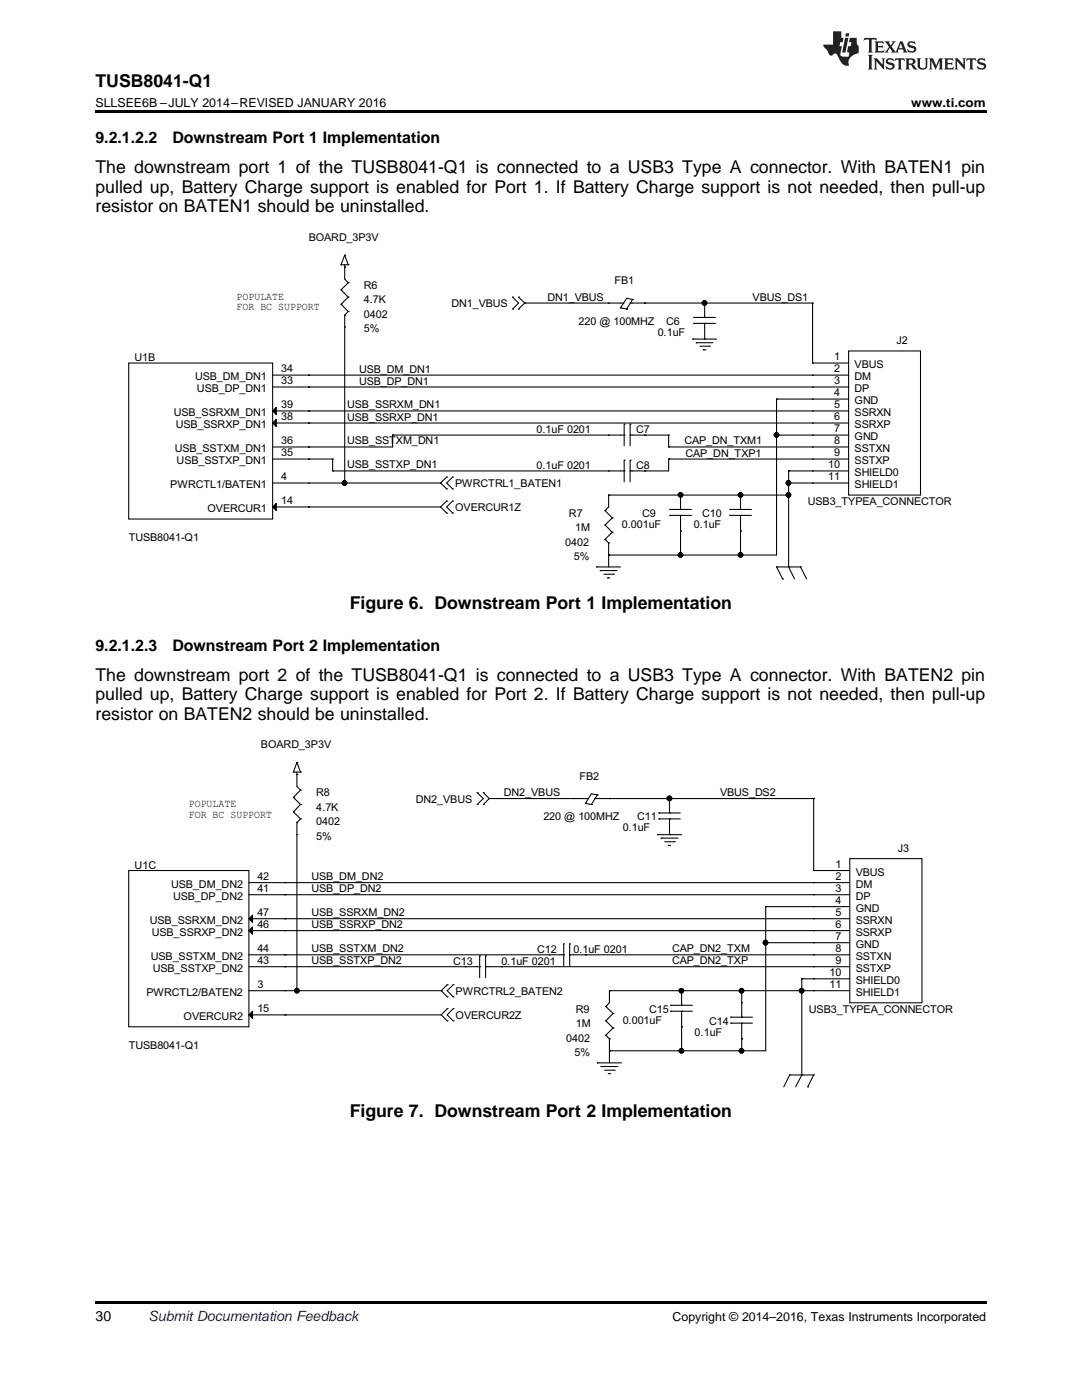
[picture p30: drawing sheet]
<svg xmlns="http://www.w3.org/2000/svg" width="216mm" height="279mm" viewBox="0 0 216 279" stroke-linecap="round" stroke-linejoin="round" font-family="sans-serif">
<defs><g id="words">
<g font-size="3.5">
<text x="19" y="17.3">TUSB8041-Q1</text>
<text x="19" y="34.5">The downstream port 1 of the TUSB8041-Q1 is connected to a USB3 Type A connector. With BATEN1 pin</text>
<text x="19" y="38.4">pulled up, Battery Charge support is enabled for Port 1. If Battery Charge support is not needed, then pull-up</text>
<text x="19" y="42.3">resistor on BATEN1 should be uninstalled.</text>
<text x="69.8" y="121.5">Figure 6. Downstream Port 1 Implementation</text>
<text x="19" y="135.9">The downstream port 2 of the TUSB8041-Q1 is connected to a USB3 Type A connector. With BATEN2 pin</text>
<text x="19" y="139.8">pulled up, Battery Charge support is enabled for Port 2. If Battery Charge support is not needed, then pull-up</text>
<text x="19" y="143.7">resistor on BATEN2 should be uninstalled.</text>
<text x="69.8" y="222.8">Figure 7. Downstream Port 2 Implementation</text>
</g>
<g font-size="3.2">
<text x="19" y="28.6">9.2.1.2.2</text>
<text x="34.4" y="28.6">Downstream Port 1 Implementation</text>
<text x="19" y="129.9">9.2.1.2.3</text>
<text x="34.4" y="129.9">Downstream Port 2 Implementation</text>
</g>
<text font-size="2.8" x="19" y="263.6">30</text>
<text font-size="2.8" fill="#0000c8" x="29.6" y="263.6">Submit Documentation Feedback</text>
<g font-size="2.5">
<text x="19" y="21.4">SLLSEE6B –JULY 2014–REVISED JANUARY 2016</text>
<text x="181.8" y="21.4">www.ti.com</text>
<text x="134.2" y="263.6">Copyright © 2014–2016, Texas Instruments Incorporated</text>
</g>
<g font-size="2.1">
<text x="61.6" y="48.1">BOARD_3P3V</text>
<text x="47.2" y="59.8">POPULATE</text>
<text x="72.6" y="57.7">R6</text>
<text x="109.2" y="60">DN1_VBUS</text>
<text x="122.6" y="56.7">FB1</text>
<text x="150.2" y="60">VBUS_DS1</text>
<text x="47.2" y="61.9">FOR BC SUPPORT</text>
<text x="72.6" y="60.6">4.7K</text>
<text x="72.6" y="63.4">0402</text>
<text x="90.1" y="61.3">DN1_VBUS</text>
<text x="115.4" y="64.9">220 @ 100MHZ</text>
<text x="132.9" y="64.9">C6</text>
<text x="72.6" y="66.3">5%</text>
<text x="131.2" y="67">0.1uF</text>
<text x="166.5" y="71.9">1</text>
<text x="178.9" y="68.7">J2</text>
<text x="26.9" y="72">U1B</text>
<text x="38.9" y="75.9">USB_DM_DN1</text>
<text x="56.1" y="76.7">33</text>
<text x="56.1" y="74.3">34</text>
<text x="71.7" y="74.4">USB_DM_DN1</text>
<text x="71.7" y="76.7">USB_DP_DN1</text>
<text x="166.5" y="74.3">2</text>
<text x="166.5" y="76.7">3</text>
<text x="170.5" y="73.4">VBUS</text>
<text x="170.5" y="75.9">DM</text>
<text x="34.7" y="83">USB_SSRXM_DN1</text>
<text x="39.3" y="78.2">USB_DP_DN1</text>
<text x="56.1" y="83.9">38</text>
<text x="56.1" y="81.5">39</text>
<text x="69.3" y="81.5">USB_SSRXM_DN1</text>
<text x="69.3" y="83.9">USB_SSRXP_DN1</text>
<text x="166.5" y="79.1">4</text>
<text x="166.5" y="81.5">5</text>
<text x="166.5" y="83.9">6</text>
<text x="170.5" y="78.2">DP</text>
<text x="170.5" y="80.6">GND</text>
<text x="170.5" y="83">SSRXN</text>
<text x="35.1" y="85.4">USB_SSRXP_DN1</text>
<text x="56.1" y="88.7">36</text>
<text x="69.3" y="88.7">USB_SSTXM_DN1</text>
<text x="107.1" y="86.4">0.1uF 0201</text>
<text x="127" y="86.4">C7</text>
<text x="136.6" y="88.7">CAP_DN_TXM1</text>
<text x="166.5" y="86.3">7</text>
<text x="166.5" y="88.7">8</text>
<text x="170.5" y="85.4">SSRXP</text>
<text x="170.5" y="87.8">GND</text>
<text x="34.9" y="90.2">USB_SSTXM_DN1</text>
<text x="35.2" y="92.6">USB_SSTXP_DN1</text>
<text x="56.1" y="95.9">4</text>
<text x="56.1" y="91.1">35</text>
<text x="69.3" y="93.5">USB_SSTXP_DN1</text>
<text x="107.1" y="93.6">0.1uF 0201</text>
<text x="127" y="93.6">C8</text>
<text x="136.8" y="91.1">CAP_DN_TXP1</text>
<text x="165.3" y="93.4">10</text>
<text x="165.3" y="95.9">11</text>
<text x="166.5" y="91.1">9</text>
<text x="170.5" y="90.2">SSTXN</text>
<text x="170.5" y="92.6">SSTXP</text>
<text x="170.5" y="95">SHIELD0</text>
<text x="34" y="97.4">PWRCTL1/BATEN1</text>
<text x="56.1" y="100.6">14</text>
<text x="90.8" y="97.2">PWRCTRL1_BATEN1</text>
<text x="90.8" y="102">OVERCUR1Z</text>
<text x="161.2" y="100.8">USB3_TYPEA_CONNECTOR</text>
<text x="170.5" y="97.4">SHIELD1</text>
<text x="25.7" y="107.9">TUSB8041-Q1</text>
<text x="41.4" y="102.2">OVERCUR1</text>
<text x="113.5" y="103.2">R7</text>
<text x="114.8" y="106">1M</text>
<text x="124.1" y="105.3">0.001uF</text>
<text x="128.1" y="103.2">C9</text>
<text x="138.4" y="105.3">0.1uF</text>
<text x="140.1" y="103.2">C10</text>
<text x="112.8" y="108.9">0402</text>
<text x="114.5" y="111.8">5%</text>
<text x="52.1" y="149.4">BOARD_3P3V</text>
<text x="115.6" y="155.6">FB2</text>
<text x="37.7" y="161.1">POPULATE</text>
<text x="63.1" y="158.9">R8</text>
<text x="63.1" y="161.8">4.7K</text>
<text x="83" y="160.2">DN2_VBUS</text>
<text x="100.5" y="158.9">DN2_VBUS</text>
<text x="143.7" y="158.9">VBUS_DS2</text>
<text x="37.7" y="163.2">FOR BC SUPPORT</text>
<text x="63.1" y="164.7">0402</text>
<text x="63.1" y="167.6">5%</text>
<text x="108.4" y="163.7">220 @ 100MHZ</text>
<text x="124.2" y="165.9">0.1uF</text>
<text x="127.1" y="163.7">C11</text>
<text x="26.9" y="173.4">U1C</text>
<text x="166.7" y="173.2">1</text>
<text x="179.1" y="170">J3</text>
<text x="34.1" y="177.1">USB_DM_DN2</text>
<text x="34.5" y="179.6">USB_DP_DN2</text>
<text x="51.3" y="175.6">42</text>
<text x="51.3" y="178">41</text>
<text x="62.2" y="178.1">USB_DP_DN2</text>
<text x="62.2" y="175.7">USB_DM_DN2</text>
<text x="166.7" y="175.6">2</text>
<text x="166.7" y="178">3</text>
<text x="170.8" y="174.7">VBUS</text>
<text x="170.8" y="177.1">DM</text>
<text x="170.8" y="179.6">DP</text>
<text x="29.9" y="184.3">USB_SSRXM_DN2</text>
<text x="51.3" y="182.8">47</text>
<text x="51.3" y="185.2">46</text>
<text x="62.2" y="185.2">USB_SSRXP_DN2</text>
<text x="62.2" y="182.9">USB_SSRXM_DN2</text>
<text x="166.7" y="180.4">4</text>
<text x="166.7" y="182.8">5</text>
<text x="166.7" y="185.2">6</text>
<text x="170.8" y="181.9">GND</text>
<text x="170.8" y="184.3">SSRXN</text>
<text x="30.1" y="191.5">USB_SSTXM_DN2</text>
<text x="30.3" y="186.7">USB_SSRXP_DN2</text>
<text x="51.3" y="190">44</text>
<text x="62.2" y="190.1">USB_SSTXM_DN2</text>
<text x="107.2" y="190.1">C12</text>
<text x="114.4" y="190.1">0.1uF 0201</text>
<text x="134.1" y="190.1">CAP_DN2_TXM</text>
<text x="166.7" y="187.6">7</text>
<text x="166.7" y="190">8</text>
<text x="170.8" y="186.7">SSRXP</text>
<text x="170.8" y="189.1">GND</text>
<text x="170.8" y="191.5">SSTXN</text>
<text x="30.5" y="193.9">USB_SSTXP_DN2</text>
<text x="51.3" y="197.2">3</text>
<text x="51.3" y="192.4">43</text>
<text x="62.2" y="192.4">USB_SSTXP_DN2</text>
<text x="90.4" y="192.5">C13</text>
<text x="100" y="192.5">0.1uF 0201</text>
<text x="134.1" y="192.4">CAP_DN2_TXP</text>
<text x="165.5" y="194.8">10</text>
<text x="165.5" y="197.2">11</text>
<text x="166.7" y="192.4">9</text>
<text x="170.8" y="193.9">SSTXP</text>
<text x="170.8" y="196.3">SHIELD0</text>
<text x="29.2" y="198.7">PWRCTL2/BATEN2</text>
<text x="36.6" y="203.5">OVERCUR2</text>
<text x="51.3" y="202">15</text>
<text x="90.9" y="203.3">OVERCUR2Z</text>
<text x="90.9" y="198.5">PWRCTRL2_BATEN2</text>
<text x="114.9" y="202.1">R9</text>
<text x="129.5" y="202.1">C15</text>
<text x="161.4" y="202.1">USB3_TYPEA_CONNECTOR</text>
<text x="170.8" y="198.7">SHIELD1</text>
<text x="25.7" y="209.3">TUSB8041-Q1</text>
<text x="113" y="207.9">0402</text>
<text x="114.9" y="205">1M</text>
<text x="124.2" y="204.3">0.001uF</text>
<text x="138.6" y="206.7">0.1uF</text>
<text x="141.5" y="204.5">C14</text>
<text x="114.6" y="210.7">5%</text>
</g>
</g></defs>
<path d="M19 22h177.8v.5h-177.8zM19 259.7h177.8v.5h-177.8z" fill="#000"/>
<g fill="none" stroke="#000" stroke-width=".21">
<path d="M68.1 52.8h.1M68.1 57.8h.1M68.8 53.3h.1M68.8 50.9h.1M68.8 52.8v2.9l.7 .7-1.4 1.4 1.4 1.5-1.4 1.4 1.4 1.5-.7 .7v33.5M68.8 50.9l.7 1.9h-1.4zM69.5 52.8h.1M69.5 56.4h.1M69.5 59.3h.1M102.3 59.3h.1M102.3 59.3l1.2 1.2-1.2 1.2M103.5 59.3h.1"/>
<path d="M103.5 59.3l1.2 1.2M125 59.5l1.2 .3-1.2 1.9-1.2-.3zM126.2 59.8h.1M25.7 72.5h28.7v31.1h-28.7zM54.4 74.9h114.9M54.4 77.2h114.9M61.6 74.9h.1M61.6 77.2h.1M68.1 60.7h.1M68.8 62.9h.1M68.8 65.3h.1M69.5 62.2h.1"/>
<path d="M102.3 61.7h.1M103.5 61.7h.1M104.7 60.5h.1M104.7 60.5h19.6M104.7 60.5l-1.2 1.2M121.4 60.5h.1M123.8 61.4h.1M124.3 60.5h.1M125 61.7h.1M125.7 60.5h.1M125.7 60.5h36.4v12h7.2M128.6 60.5h.1"/>
<path d="M138.2 67.7h.1M138.2 67.7h4.8M138.4 64.5h.1M138.4 63.4h.1M138.4 64.5h4.4M138.4 63.4h4.4M138.9 68.4h.1M138.9 68.4h3.4M139.7 69.1h1.9M140.3 69.8h.1M140.3 69.8h.5M140.6 60.5h.1"/>
<path d="M140.6 63.4h.1M140.6 64.5h.1M140.6 67.7h.1M140.6 60.5v2.9M140.6 64.5v3.2M141.6 69.1h.1M155 79.6h.1M162.1 60.5h.1M162.1 72.5h.1M162.1 74.9h.1M162.1 77.2h.1M162.1 79.6h.1"/>
<path d="M169.3 70h14.4v28.8h-14.4zM169.3 79.6h-14.3v31.2h-33.6M54.4 91.6h12v2.4h58.1M54.4 96.4h33.5M54.4 82h114.9M54.4 84.4h114.9M55.1 83.7v1.4l-.7-.7zM55.1 81.3v1.4l-.7-.7zM61.6 82h.1M61.6 84.4h.1M61.6 89.2h.1M61.6 91.6h.1"/>
<path d="M61.6 96.4h.1M66.4 94h.1M66.4 91.6h.1M68.8 96.4h.1M78.3 86.8h.1M87.9 96.4h.1M87.9 96.4l1.2 1.2M89.1 95.2h.1M89.1 97.6h.1M89.1 100h.1M89.1 95.2l-1.2 1.2M89.1 100l-1.2 1.2"/>
<path d="M90.3 97.6h.1M90.3 95.2h.1M90.3 100h.1M90.3 95.2l-1.2 1.2 1.2 1.2M90.3 100l-1.2 1.2 1.2 1.2M121.4 98.8h.1M121.4 86.8h.1M121.4 94h.1M124.5 84.7h.1M124.5 86.8h.1M124.5 91.8h.1M124.5 94h.1"/>
<path d="M124.5 86.8h-46.2v2.4h-23.9M124.5 84.7v4.3M124.5 91.8v4.4M125.7 86.8h.1M125.7 84.7h.1M125.7 94h.1M125.7 91.8h.1M125.7 86.8h7.7v2.4h35.9M125.7 84.7v4.3M125.7 91.8v4.4M128.6 86.8h.1M128.6 94h.1"/>
<path d="M133.4 86.8h.1M133.4 89.2h.1M133.4 91.6h.1M135.8 98.8h.1M135.8 98.8v2.9M147.8 98.8h.1M147.8 98.8v2.9M155 86.8h.1M155 86.8h14.3M157.4 98.8h.1M157.4 96.4h.1M157.4 94h.1"/>
<path d="M157.4 98.8h-36v2.4l-.7 .7 1.5 1.5-1.5 1.4 1.5 1.4-1.5 1.4 .7 .8v4.7M157.4 96.4h11.9M162.1 82h.1M162.1 84.4h.1M162.1 86.8h.1M162.1 89.2h.1M162.1 91.6h.1M162.1 94h.1M162.1 96.4h.1M169.3 94h-11.9v19.1l1.1 2.5M169.3 91.6h-35.9v2.4h-7.7M54.4 101.2h33.5"/>
<path d="M55.1 100.4v1.5l-.7-.7zM61.6 101.2h.1M87.9 101.2l1.2 1.2M89.1 102.4h.1M90.3 102.4h.1M119 113.1h.1M119 113.1h4.8M119.8 113.9h.1M119.8 113.9h3.3M120.5 114.6h1.9M120.7 101.9h.1M120.7 104.8h.1"/>
<path d="M120.7 107.6h.1M121.2 115.3h.1M121.2 115.3h.5M121.4 110.8h.1M121.4 108.4h.1M122.2 103.4h.1M122.2 106.2h.1M122.4 114.6h.1M133.6 102.9h.1M133.6 101.7h.1M133.6 102.9h4.4M133.6 101.7h4.4"/>
<path d="M135.8 106h.1M135.8 110.8h.1M135.8 101.7h.1M135.8 102.9h.1M135.8 102.9v7.9M145.6 102.9h.1M145.6 101.7h.1M145.6 102.9h4.3M145.6 101.7h4.3M147.8 110.8h.1M147.8 106h.1M147.8 101.7h.1"/>
<path d="M147.8 102.9h.1M147.8 102.9v7.9M155 113.1h.1M156.2 115.6h.1M156.2 115.6l-1.2-2.5h4.7l1.3 2.5M157.4 113.1h.1M159.7 113.1h.1M58.5 154.1h.1M58.5 159.1h.1M59.2 154.6h.1M59.2 152.2h.1M59.2 154.1v2.9l.8 .7-1.5 1.4 1.5 1.5-1.5 1.4 1.5 1.4-.8 .8v33.5"/>
<path d="M59.2 152.2l.8 1.9h-1.5zM60 154.1h.1M60 157.7h.1M95.2 158.2h.1M95.2 158.2l1.2 1.2-1.2 1.2M96.4 158.2h.1M96.4 158.2l1.2 1.2M97.6 159.4h.1M97.6 159.4h19.7M97.6 159.4l-1.2 1.2M114.4 159.4h.1M117.3 159.4h.1"/>
<path d="M118 158.4l1.2 .2-1.2 2-1.2-.3zM118.7 159.4h.1M118.7 159.4h43.7v14.3h7.2M119.2 158.6h.1M121.6 159.4h.1M133.6 159.4h.1M133.6 159.4v2.8M162.4 159.4h.1M25.7 173.7h24v31.2h-24zM49.7 178.6h119.9M49.7 176.1h119.9M56.9 178.6h.1"/>
<path d="M56.9 176.1h.1M58.5 162h.1M59.2 164.2h.1M59.2 166.6h.1M60 160.6h.1M60 163.4h.1M95.2 160.6h.1M96.4 160.6h.1M116.8 160.3h.1M118 160.6h.1M131.2 166.6h.1M131.2 166.6h4.8"/>
<path d="M131.4 163.4h.1M131.4 162.2h.1M131.4 163.4h4.3M131.4 162.2h4.3M131.9 167.3h.1M131.9 167.3h3.4M132.6 168h2M133.4 168.7h.1M133.4 168.7h.4M133.6 162.2h.1M133.6 163.4h.1M133.6 166.6h.1"/>
<path d="M133.6 163.4v3.2M134.6 168h.1M162.4 173.7h.1M162.4 176.1h.1M162.4 178.6h.1M169.6 171.4h14.4v28.7h-14.4zM49.7 185.7l.7-.7v1.5zM49.7 183.4l.7-.8v1.5zM49.7 197.7h38.3M49.7 185.7h119.9M49.7 183.4h119.9M49.7 192.9h46"/>
<path d="M49.7 190.6h62.8M56.9 185.7h.1M56.9 183.4h.1M56.9 190.6h.1M56.9 192.9h.1M56.9 197.7h.1M59.2 197.7h.1M88 197.7h.1M88 197.7l1.2 1.2M89.2 196.5h.1M89.2 198.9h.1M89.2 196.5l-1.2 1.2"/>
<path d="M90.4 198.9h.1M90.4 196.5h.1M90.4 196.5l-1.2 1.2 1.2 1.2M92.8 192.9h.1M95.7 192.9h.1M95.7 190.8h.1M95.7 190.8v4.3M96.9 190.8h.1M96.9 192.9h.1M96.9 192.9h72.7M96.9 190.8v4.3M100 192.9h.1"/>
<path d="M109.6 190.6h.1M112.5 190.6h.1M112.5 188.4h.1M112.5 188.4v4.3M113.7 188.4h.1M113.7 190.6h.1M113.7 190.6h55.9M113.7 188.4v4.3M116.8 190.6h.1M121.6 197.7h.1M136 197.7h.1M136 197.7v2.9"/>
<path d="M148 197.7h.1M148 197.7v5.3M152.8 180.9h.1M152.8 188.1h.1M152.8 188.1h16.8M160 195.3h.1M160 197.7h.1M162.4 180.9h.1M162.4 183.4h.1M162.4 185.7h.1M162.4 188.1h.1M162.4 190.6h.1"/>
<path d="M162.4 192.9h.1M162.4 195.3h.1M162.4 197.7h.1M169.6 197.7h-48v2.4l-.7 .8 1.4 1.4-1.4 1.4 1.4 1.4-1.4 1.5 .7 .7v4.8M169.6 195.3h-9.6v19.2l-1.2 2.4M169.6 180.9h-16.8v28.8h-31.2M49.7 202.5l.7-.7v1.5zM49.7 202.5h38.3M56.9 202.5h.1M88 202.5l1.2 1.2M89.2 201.3h.1M89.2 203.7h.1"/>
<path d="M89.2 201.3l-1.2 1.2M90.4 203.7h.1M90.4 201.3h.1M90.4 201.3l-1.2 1.2 1.2 1.2M119.2 212.1h.1M119.2 212.1h4.8M119.9 212.8h.1M119.9 212.8h3.4M120.6 213.6h2M120.9 200.9h.1M120.9 203.7h.1M120.9 206.6h.1"/>
<path d="M121.4 214.3h.1M121.4 214.3h.4M121.6 209.7h.1M121.6 207.3h.1M122.3 202.3h.1M122.3 205.1h.1M122.6 213.6h.1M133.8 201.8h.1M133.8 200.6h.1M133.8 201.8h4.4M133.8 200.6h4.4M136 204.9h.1"/>
<path d="M136 200.6h.1M136 201.8h.1M136 201.8v7.9M145.8 204.2h.1M145.8 203h.1M145.8 204.2h4.3M145.8 203h4.3M148 207.3h.1M148 209.7h.1M148 203h.1M148 204.2h.1M148 200.1h.1"/>
<path d="M148 204.2v5.5M156.4 216.9l1.2-2.4h4.8l-1.2 2.4M157.6 214.5h.1M160 214.5h.1M161.2 216.9h.1M162.4 214.5h.1"/>
<circle cx="140.6" cy="60.5" r=".47"/>
<circle cx="68.7" cy="96.4" r=".47"/>
<circle cx="135.8" cy="98.8" r=".46"/>
<circle cx="147.8" cy="98.8" r=".46"/>
<circle cx="155" cy="86.8" r=".46"/>
<circle cx="157.3" cy="96.4" r=".47"/>
<circle cx="157.3" cy="98.8" r=".46"/>
<circle cx="135.8" cy="110.7" r=".46"/>
<circle cx="147.8" cy="110.7" r=".46"/>
<circle cx="133.6" cy="159.3" r=".47"/>
<circle cx="59.2" cy="197.7" r=".46"/>
<circle cx="136" cy="197.7" r=".46"/>
<circle cx="148" cy="197.7" r=".46"/>
<circle cx="152.7" cy="188.1" r=".47"/>
<circle cx="159.9" cy="197.7" r=".46"/>
<circle cx="136" cy="209.7" r=".46"/>
<circle cx="148" cy="209.7" r=".46"/>
</g>
<g fill="#000">
<path d="M55.1 83.7v1.4l-.7-.7zM55.1 81.3v1.4l-.7-.7zM55.1 100.4v1.5l-.7-.7zM49.7 185.7l.7-.7v1.5zM49.7 183.4l.7-.8v1.5zM49.7 202.5l.7-.7v1.5z"/>
<circle cx="140.6" cy="60.5" r=".47"/>
<circle cx="68.7" cy="96.4" r=".47"/>
<circle cx="135.8" cy="98.8" r=".46"/>
<circle cx="147.8" cy="98.8" r=".46"/>
<circle cx="155" cy="86.8" r=".46"/>
<circle cx="157.3" cy="96.4" r=".47"/>
<circle cx="157.3" cy="98.8" r=".46"/>
<circle cx="135.8" cy="110.7" r=".46"/>
<circle cx="147.8" cy="110.7" r=".46"/>
<circle cx="133.6" cy="159.3" r=".47"/>
<circle cx="59.2" cy="197.7" r=".46"/>
<circle cx="136" cy="197.7" r=".46"/>
<circle cx="148" cy="197.7" r=".46"/>
<circle cx="152.7" cy="188.1" r=".47"/>
<circle cx="159.9" cy="197.7" r=".46"/>
<circle cx="136" cy="209.7" r=".46"/>
<circle cx="148" cy="209.7" r=".46"/>
</g>
<g fill="#231f20">
<path d="M172.5 7.6l-.1 .5 .4-.2h.6v.1v2.1l-.2 .4h.9l-.2-.4v-2.1l.1-.1h.5l.5 .2-.2-.5zM174.5 8.3l.2 .3v1.5l-.2 .4h1.8l.2-.6a1.04 1.04 0 0 1-1.3 .2v-.7h.6l.3 .2v-.6l-.3 .2h-.6v-.6l.8-.1 .4 .3-.2-.5zM176.5 8.3l.9 1.1-.9 1.1h.8l-.2-.2 .4-.7 .5 .7-.2 .2h1.5l-.2-.2 .2-.4h.9l.1 .4-.2 .2h1l-.3-.3-.7-1.9h-.5l-.9 2-.8-1 .9-1h-.8l.1 .3-.4 .5-.3-.6 .1-.2zM179.7 8.6l.4 1h-.7zM181.3 8.4a.63 .63 0 0 0-.2 .7 .63 .63 0 0 0 .6 .4l.6 .2 .1 .2a.75 .75 0 0 1-.7 .4 .75 .75 0 0 1-.6-.5l.1 .7 .1-.1a1.11 1.11 0 0 0 1.5-.6 1.13 1.13 0 0 0-1.2-.8l-.1-.4a1.04 1.04 0 0 1 1.2 .2l-.2-.5-.2 .1-.4-.2zM173.2 10.9l.2 .4v2.2l-.2 .4h1l-.3-.4v-2.2l.3-.4zM174.3 11.6l.3 .4v1.5l-.3 .4h.8l-.2-.4v-1.3l1.5 1.7v-1.9l.2-.4h-.7l.2 .4v.9l-1.1-1.3zM177 11.8a.62 .62 0 0 0-.2 .7 .62 .62 0 0 0 .6 .4l.6 .1 .1 .3a.76 .76 0 0 1-.7 .3 .76 .76 0 0 1-.7-.4l.2 .7 .1-.1a1.11 1.11 0 0 0 1.5-.6 1.13 1.13 0 0 0-1.2-.8l-.1-.4a1.04 1.04 0 0 1 1.2 .2l-.2-.6-.2 .1-.5-.1zM178.7 11.6l-.2 .6a.61 .61 0 0 1 .8-.3v1.6l-.2 .4h.9l-.2-.4v-1.6a.63 .63 0 0 1 .7 .3l-.1-.6zM180.6 11.6l.3 .4v1.5l-.3 .4h1l-.2-.2-.1-.8 .6 .2a.76 .76 0 0 0 1.2 .7l-1-1a.58 .58 0 0 0 .6-.5 .58 .58 0 0 0-.5-.6zM181.4 11.9h.1a.45 .45 0 0 1 .5 .1 .45 .45 0 0 1 .1 .5l-.8 .2zM182.9 11.6l.2 .2a2.17 2.17 0 0 0 .3 1.9 .99 .99 0 0 0 1.6-.6v-1.1l.2-.4h-.7l.2 .2a1.92 1.92 0 0 1-.2 1.8 .6 .6 0 0 1-.9-.5v-1.1l.2-.4zM185.4 11.6l.2 .4v1.5l-.2 .4h.7l-.2-.4v-1.4l.8 1.8 .8-1.8v1.4l-.2 .4h.9l-.2-.4v-1.5l.2-.4h-.8l-.6 1.5-.6-1.5zM188.4 11.6l.2 .4v1.5l-.2 .4h1.8l.1-.6a1.04 1.04 0 0 1-1.2 .1v-.6h.5l.4 .2v-.6l-.4 .2h-.5v-.7h.8l.3 .3-.1-.6zM190.5 11.6l.2 .4v1.5l-.2 .4h.7l-.2-.4v-1.3l1.5 1.7v-1.9l.2-.4h-.7l.2 .4v.9l-1.1-1.3zM192.9 11.6l-.1 .6a.61 .61 0 0 1 .7-.3l.1 1.6-.3 .4h1l-.3-.4 .1-1.6a.63 .63 0 0 1 .7 .3l-.1-.6zM195.2 11.8a.62 .62 0 0 0-.2 .7 .62 .62 0 0 0 .6 .4l.6 .1 .1 .3a.76 .76 0 0 1-.7 .3 .76 .76 0 0 1-.6-.4l.1 .7 .1-.1a1.11 1.11 0 0 0 1.6-.6 1.13 1.13 0 0 0-1.3-.8l-.1-.4a1.04 1.04 0 0 1 1.2 .2l-.1-.6-.2 .1-.5-.1z"/>
<path d="M166.2 6.3v2.6h-1.9v.4l.8 .9a.91 .91 0 0 0 1 .8 .56 .56 0 0 1 .5-.3 .56 .56 0 0 1 .5 .3l.4 .8a1.53 1.53 0 0 0 1.9 1.2 1.54 1.54 0 0 1 1-2.1l.9-.3v-1.4a1.52 1.52 0 0 1-.4-1.6h-1.3l-.2 .8h.5l-.2 .8h-.5l-.1 1v.2l.4 .1-.2 .8a1.93 1.93 0 0 1-1.6-.3l.3-1.8h-.5l.2-.8h.4l.2-.8h-.4v-1.3zM168.6 7.6l-.6 2.9h.7l.6-2.9zM168.8 6.6l-.1 .7h.6l.2-.7z"/>
</g>
<use href="#words"/>
</svg>
